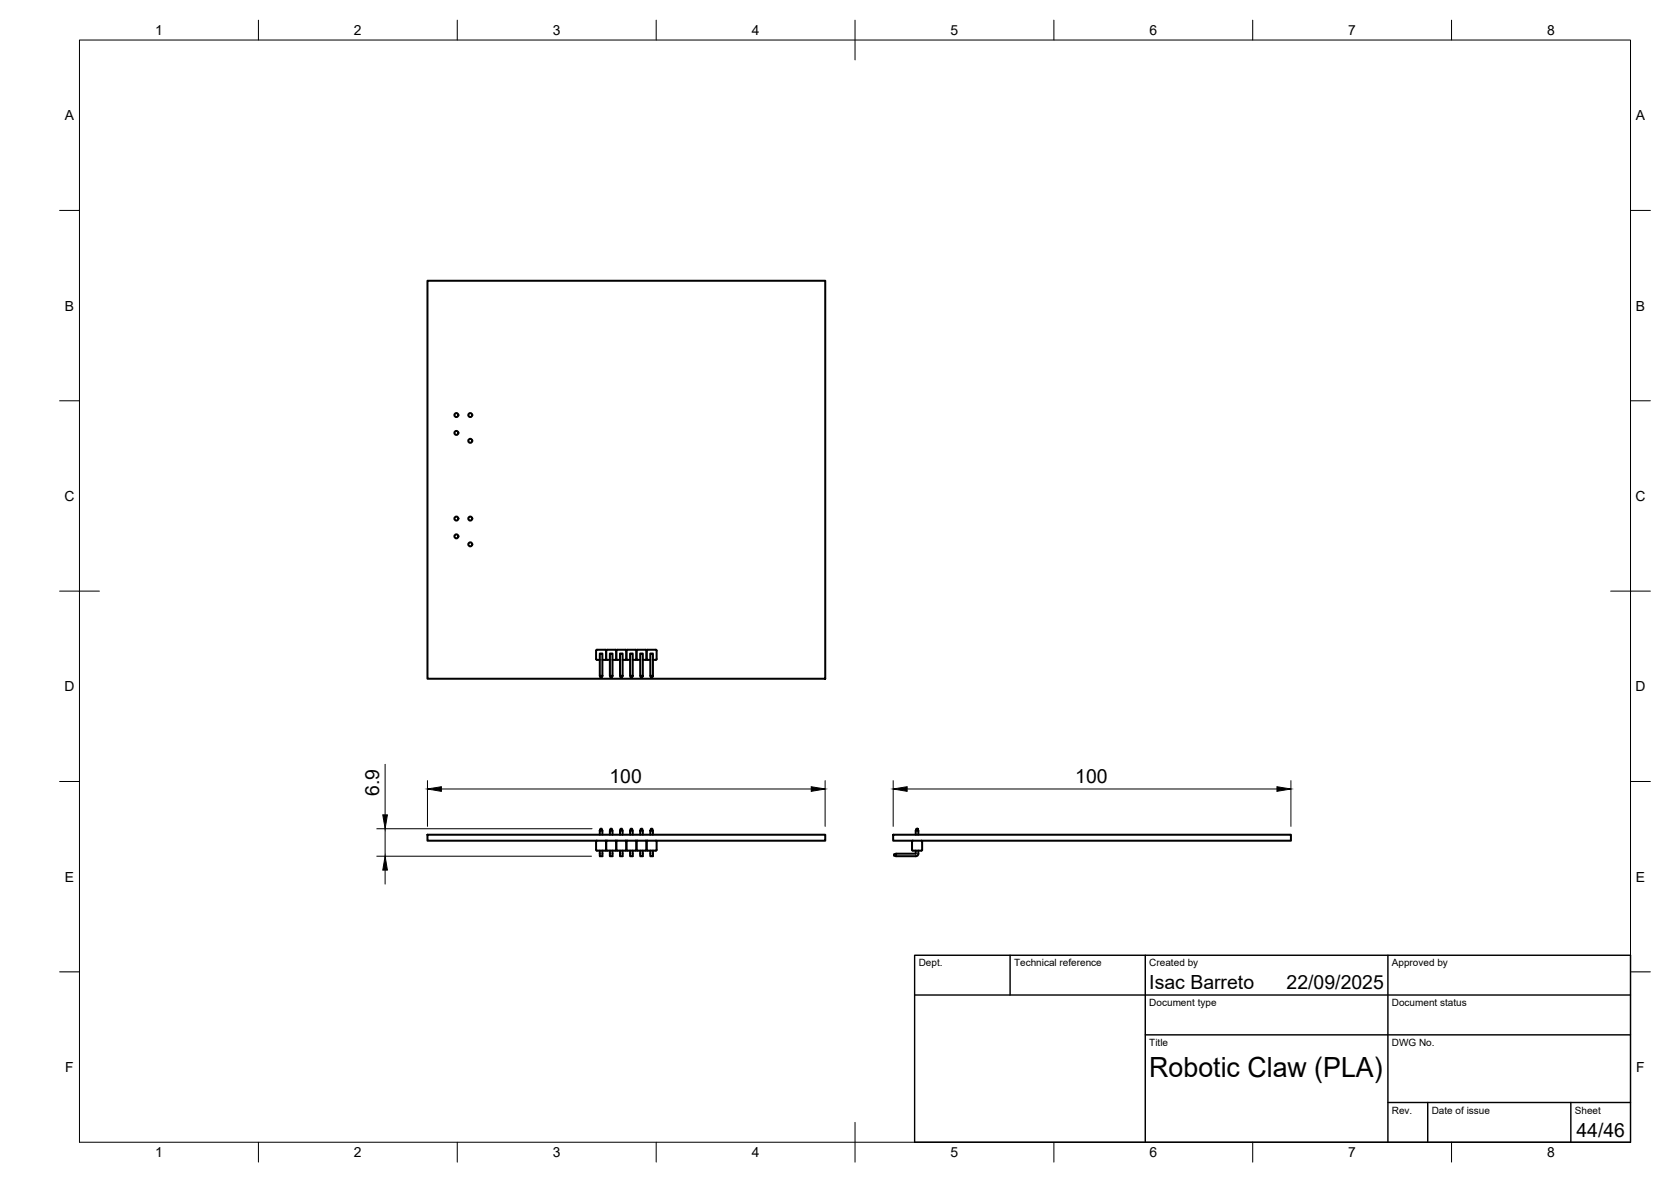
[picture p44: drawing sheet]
<svg xmlns="http://www.w3.org/2000/svg" width="420mm" height="297mm" viewBox="0 0 420 297" stroke-linecap="round" stroke-linejoin="round" font-family="sans-serif">
<defs><g id="words">
<text font-size="7" x="289" y="270.6">Robotic Claw (PLA)</text>
<g font-size="4.9">
<text x="153.2" y="196.8">100</text>
<text x="270.4" y="196.8">100</text>
<text x="95.4" y="200.1" transform="rotate(-90 95.4 200.1)">6.9</text>
<text x="289" y="248.5">Isac Barreto</text>
<text x="323.5" y="248.5">22/09/2025</text>
<text x="396.4" y="285.7">44/46</text>
</g>
<g font-size="3.5">
<text x="39" y="8.8">1</text>
<text x="89" y="8.8">2</text>
<text x="139" y="8.8">3</text>
<text x="189" y="8.8">4</text>
<text x="239" y="8.8">5</text>
<text x="289" y="8.8">6</text>
<text x="339" y="8.8">7</text>
<text x="389" y="8.8">8</text>
<text x="16.3" y="30.2">A</text>
<text x="411.3" y="30.2">A</text>
<text x="16.3" y="78">B</text>
<text x="411.3" y="78">B</text>
<text x="16.2" y="125.9">C</text>
<text x="411.2" y="125.9">C</text>
<text x="16.2" y="173.7">D</text>
<text x="411.2" y="173.7">D</text>
<text x="16.3" y="221.6">E</text>
<text x="411.3" y="221.6">E</text>
<text x="16.4" y="269.4">F</text>
<text x="411.4" y="269.4">F</text>
<text x="39" y="290.8">1</text>
<text x="89" y="290.8">2</text>
<text x="139" y="290.8">3</text>
<text x="189" y="290.8">4</text>
<text x="239" y="290.8">5</text>
<text x="289" y="290.8">6</text>
<text x="339" y="290.8">7</text>
<text x="389" y="290.8">8</text>
</g>
<g font-size="2.5">
<text x="231" y="242.9">Dept.</text>
<text x="255" y="242.9">Technical reference</text>
<text x="289" y="242.9">Created by</text>
<text x="350" y="242.9">Approved by</text>
<text x="289" y="252.8">Document type</text>
<text x="350" y="252.8">Document status</text>
<text x="289" y="262.9">Title</text>
<text x="350" y="262.9">DWG No.</text>
<text x="350" y="279.9">Rev.</text>
<text x="360" y="279.9">Date of issue</text>
<text x="396" y="279.9">Sheet</text>
</g>
</g></defs>
<!-- layer: Visible -->
<g fill="none" stroke="#000" stroke-width=".51">
<path d="M107.5 70.6h100v100h-100zM149.9 163.5v2.1M149.9 165.6l.2 .2h.7M149.9 163.5l.2-.2h2.2l.1 2.3-.2 .2h-.7M150.8 169.8h.7l-.2 .5h-.3zM150.8 169.8v-5.6h.7v5.6M153.4 169.8h.6l-.2 .5h-.3zM153.4 169.8v-5.6h.6v5.6M154 165.8h.7M154.7 163.3h-2.2l-.1 2.3 .2 .2h.8M154.7 163.3l.2 .2v2.1l-.2 .2M155 165.6l.2 .2h.7"/>
<path d="M155 163.5l.2-.2h2.2l.1 2.3-.2 .2h-.8M155.9 169.8h.6l-.1 .5h-.3zM155.9 169.8v-5.6h.6v5.6M158.4 169.8h.7l-.2 .5h-.3zM158.4 169.8v-5.6h.7v5.6M160 163.5l-.2-.2h-2.2l-.1 2.3 .2 .2h.7M160 163.5v2.1M160 165.6l-.2 .2h-.7M160.1 165.6l.2 .2M160.3 163.3h2.2l.1 2.3-.2 .2h-.8M160.3 165.8h.7M160.3 163.3l-.2 .2"/>
<path d="M161 169.8h.6l-.1 .5h-.4zM161 169.8v-5.6h.6v5.6M162.6 165.6l.2 .2h.7M162.6 163.5l.2-.2h2.2l.1 2.3-.2 .2h-.7M163.5 169.8h.7l-.2 .5h-.3zM163.5 169.8v-5.6h.7v5.6M107.5 209.8h100v1.5h-100zM149.9 211.5v2.1M150.1 211.3l-.2 .2M150.8 213.8v1.4h.7v-1.4M150.8 208.8v1M151 208.3h.3l.2 .5h-.7z"/>
<path d="M151.5 208.8v1M152.2 211.3l.2 .2-.1 2.2-2.2 .1-.2-.2M152.6 211.3l-.2 .2 .1 2.2 2.2 .1M153.4 213.8v1.4h.6v-1.4M153.4 208.8v1M153.5 208.3h.3l.2 .5h-.6zM154 208.8v1M154.7 211.3l.2 .2v2.1l-.2 .2M155.2 211.3l-.2 .2M155.9 213.8v1.4h.6v-1.4M155.9 208.8v1M156.1 208.3h.3l.1 .5h-.6z"/>
<path d="M156.5 208.8v1M157.3 211.3l.2 .2-.1 2.2-2.2 .1-.2-.2M157.7 211.3l-.2 .2 .1 2.2 2.2 .1 .2-.2M158.4 213.8v1.4h.7v-1.4M158.4 208.8v1M158.6 208.3h.3l.2 .5h-.7zM159.1 208.8v1M159.8 211.3l.2 .2M160 211.5v2.1M160.1 213.6l.2 .2M160.3 211.3l-.2 .2M161 213.8v1.4h.6v-1.4"/>
<path d="M161 208.8v1M161.1 208.3h.4l.1 .5h-.6zM161.6 208.8v1M162.4 211.3l.2 .2-.1 2.2-2.2 .1M162.8 211.3l-.2 .2M163.5 213.8v1.4h.7v-1.4M163.5 208.8v1M163.7 208.3h.3l.2 .5h-.7zM164.2 208.8v1M164.9 211.3l.2 .2-.1 2.2-2.2 .1-.2-.2M224.6 209.8h100v1.5h-100zM224.8 214.7l.5-.2v.7l-.5-.2z"/>
<path d="M229.5 211.3l-.2 .2v2.1l.2 .2 2.3-.1 .1-2.2-.2-.2M230.3 208.8v1M230.3 213.8v.7h-5M230.4 208.3h.3l.2 .5h-.6zM230.9 213.8v1l-.4 .3-5.2 .1M230.9 208.8v1"/>
<circle cx="114.8" cy="104.3" r=".5"/>
<circle cx="114.8" cy="108.8" r=".5"/>
<circle cx="118.2" cy="110.8" r=".5"/>
<circle cx="118.2" cy="104.3" r=".5"/>
<circle cx="114.8" cy="130.3" r=".5"/>
<circle cx="114.8" cy="134.8" r=".5"/>
<circle cx="118.2" cy="136.8" r=".5"/>
<circle cx="118.2" cy="130.3" r=".5"/>
</g>
<!-- layer: BORDER -->
<g fill="none" stroke="#000" stroke-width=".25">
<path d="M20 10.1h390v276.9h-390zM65 5.1v5M115 5.1v5M165 5.1v5M215 5.1v10M265 5.1v5M315 5.1v5M365 5.1v5M15 52.9h5M410 52.9h5M15 100.7h5M410 100.7h5"/>
<path d="M15 148.6h10M405 148.6h10M15 196.4h5M410 196.4h5M15 244.2h5M410 244.2h5M65 287v5M115 287v5M165 287v5M215 282.1v9.9M265 287v5M315 287v5"/>
<path d="M365 287v5"/>
</g>
<!-- layer: TITLEBLOCK -->
<path d="M230 240.1h180v46.9h-180zM230 250h180M254 240.1v9.9M288 240.1v46.9M349 240.1v46.9M288 260.1h122M349 277.1h61M359 277.1v9.9M395 277.1v9.9" fill="none" stroke="#000" stroke-width=".36"/>
<!-- layer: FD_Dimensions -->
<path d="M96.8 192.1v12.7M107.5 196.2v11.5M111 198.3h93M207.5 196.2v11.5M224.6 196.2v11.5M228.1 198.3h93M324.6 196.2v11.5M94.7 215.2h54M94.7 208.3h54.2M96.8 208.3v6.9M96.8 218.7v3.5" fill="none" stroke="#000" stroke-width=".25"/>
<path d="M107.5 198.3l3.5-.6v1.2zM204 197.7l3.5 .6-3.5 .6zM224.6 198.3l3.5-.6v1.2zM321.1 197.7l3.5 .6-3.5 .6zM96.8 215.2l.6 3.5h-1.2zM96.2 204.8h1.2l-.6 3.5z" fill="#000" stroke="#000" stroke-width=".25"/>
<use href="#words"/>
</svg>
